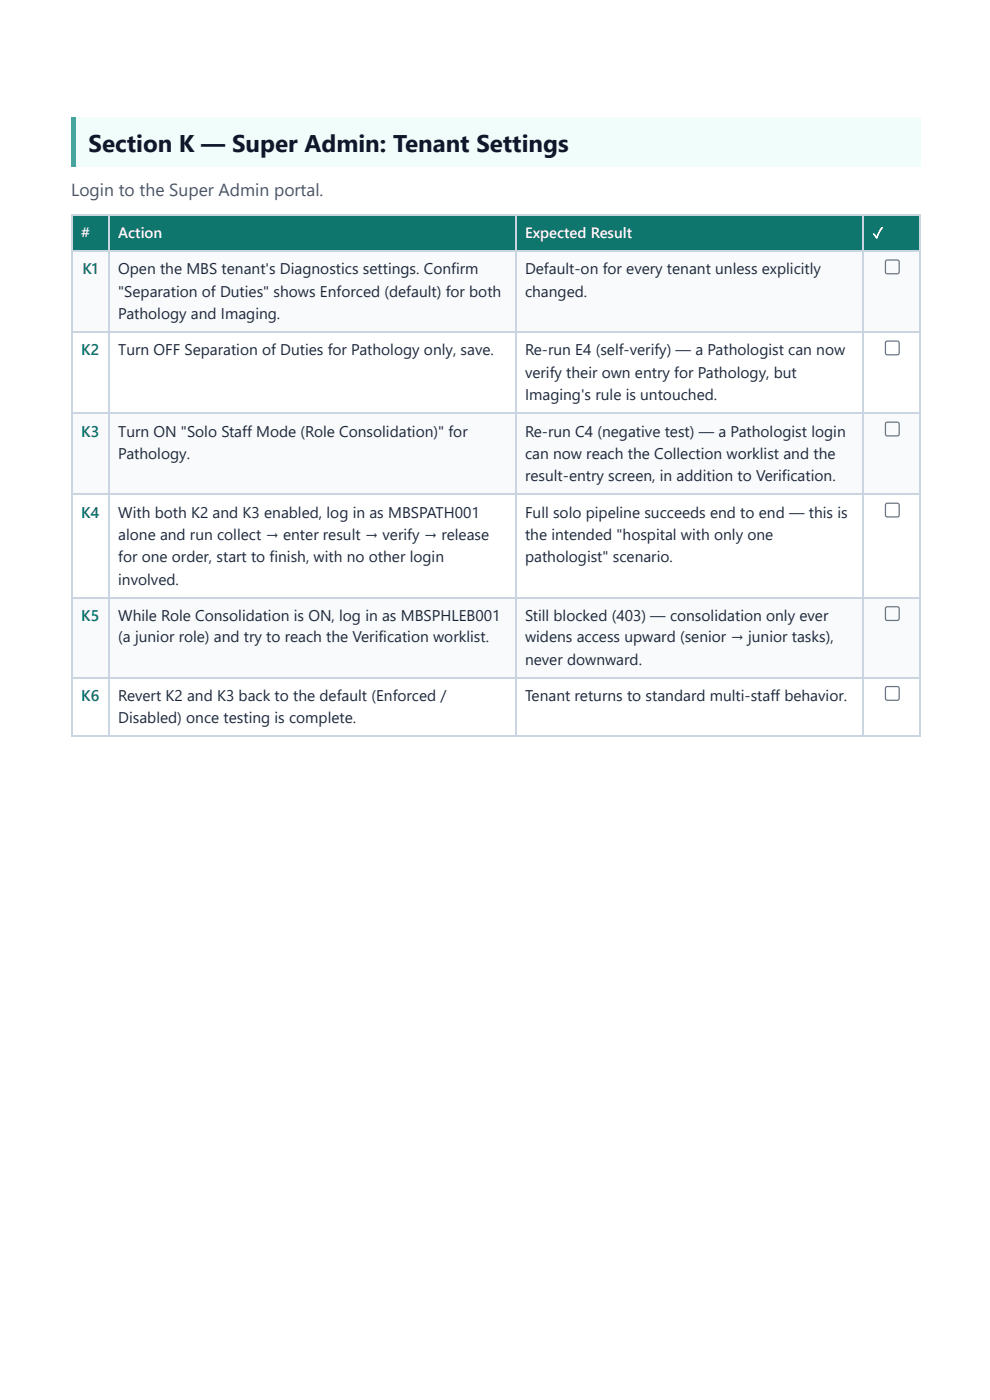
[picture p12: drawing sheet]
<svg xmlns="http://www.w3.org/2000/svg" width="210mm" height="297mm" viewBox="0 0 210 297" stroke-linecap="round" stroke-linejoin="round" font-family="sans-serif">
<defs><g id="words">
<text font-size="5.1" fill="#0f172a" x="18.8" y="32.3">Section K — Super Admin: Tenant Settings</text>
<text font-size="3.7" fill="#475569" x="15.1" y="41.5">Login to the Super Admin portal.</text>
<g font-size="3.3" fill="#0f766e">
<text x="17.5" y="58.2">K1</text>
<text x="17.2" y="75.4">K2</text>
<text x="17.2" y="92.6">K3</text>
<text x="17.2" y="109.8">K4</text>
<text x="17.2" y="131.8">K5</text>
<text x="17.2" y="148.7">K6</text>
</g>
<g font-size="3.3" fill="#1e293b">
<text x="25.1" y="58.2">Open the MBS tenant's Diagnostics settings. Confirm</text>
<text x="111.3" y="58.2">Default-on for every tenant unless explicitly</text>
<text x="25.1" y="63">&quot;Separation of Duties&quot; shows Enforced (default) for both</text>
<text x="111.3" y="63">changed.</text>
<text x="25.1" y="67.7">Pathology and Imaging.</text>
<text x="25.1" y="75.4">Turn OFF Separation of Duties for Pathology only, save.</text>
<text x="111.3" y="75.4">Re-run E4 (self-verify) — a Pathologist can now</text>
<text x="111.3" y="80.2">verify their own entry for Pathology, but</text>
<text x="111.3" y="84.9">Imaging's rule is untouched.</text>
<text x="25.1" y="92.6">Turn ON &quot;Solo Staff Mode (Role Consolidation)&quot; for</text>
<text x="111.3" y="92.6">Re-run C4 (negative test) — a Pathologist login</text>
<text x="25.1" y="97.4">Pathology.</text>
<text x="111.3" y="97.4">can now reach the Collection worklist and the</text>
<text x="111.3" y="102.1">result-entry screen, in addition to Verification.</text>
<text x="25.1" y="109.8">With both K2 and K3 enabled, log in as MBSPATH001</text>
<text x="111.3" y="109.8">Full solo pipeline succeeds end to end — this is</text>
<text x="25.1" y="114.6">alone and run collect → enter result → verify → release</text>
<text x="25.1" y="119.3">for one order, start to finish, with no other login</text>
<text x="111.3" y="114.6">the intended &quot;hospital with only one</text>
<text x="111.3" y="119.3">pathologist&quot; scenario.</text>
<text x="25.1" y="124.1">involved.</text>
<text x="25.1" y="131.8">While Role Consolidation is ON, log in as MBSPHLEB001</text>
<text x="111.3" y="131.8">Still blocked (403) — consolidation only ever</text>
<text x="25.1" y="136.3">(a junior role) and try to reach the Verification worklist.</text>
<text x="111.3" y="136.3">widens access upward (senior → junior tasks),</text>
<text x="111.3" y="141">never downward.</text>
<text x="25.1" y="148.7">Revert K2 and K3 back to the default (Enforced /</text>
<text x="111.3" y="148.7">Tenant returns to standard multi-staff behavior.</text>
<text x="25.1" y="153.5">Disabled) once testing is complete.</text>
</g>
<g font-size="3.2" fill="#fff">
<text x="17.2" y="50.5">#</text>
<text x="25.1" y="50.5">Action</text>
<text x="111.3" y="50.5">Expected Result</text>
<text x="184.9" y="50.5">✓</text>
</g>
</g></defs>
<path d="M15.1 24.9h180v10.6h-180z" fill="#f0fdfa"/>
<path d="M15.1 24.9h1v10.6h-1z" fill="#14b8a6"/>
<g fill="#0f766e">
<path d="M15.3 45.8h7.7v7.4h-7.7z"/>
<path d="M23 45.8h86.3v7.4h-86.3z"/>
<path d="M109.3 45.8h73.8v7.4h-73.8z"/>
<path d="M183.1 45.8h12v7.4h-12z"/>
</g>
<g fill="#f8fafc">
<path d="M15.3 53.2h7.7v17.2h-7.7z"/>
<path d="M23 53.2h86.3v17.2h-86.3z"/>
<path d="M109.3 53.2h73.8v17.2h-73.8z"/>
<path d="M183.1 53.2h12v17.2h-12z"/>
<path d="M15.3 87.6h7.7v17.2h-7.7z"/>
<path d="M23 87.6h86.3v17.2h-86.3z"/>
<path d="M109.3 87.6h73.8v17.2h-73.8z"/>
<path d="M183.1 87.6h12v17.2h-12z"/>
<path d="M15.3 126.7h7.7v17.2h-7.7z"/>
<path d="M23 126.7h86.3v17.2h-86.3z"/>
<path d="M109.3 126.7h73.8v17.2h-73.8z"/>
<path d="M183.1 126.7h12v17.2h-12z"/>
</g>
<path d="M15.1 45.6h180M15.1 53.3h180M15.2 45.5v110.9M23.2 45.5v110.9M109.4 45.5v110.9M183 45.5v110.9M15.1 70.5h180M15.1 87.7h180M15.1 104.9h180M15.1 126.9h180M15.1 143.8h180M15.1 156.2h180" fill="none" stroke="#cbd5e1" stroke-width=".26"/>
<path d="M195.1 45.5v110.9" fill="none" stroke="#cbd5e1" stroke-width=".21"/>
<path d="M187.8 55.3l.3-.1 2.4 .1 .1 .3-.1 2.4-.3 .1-2.4-.1-.1-.3zM187.8 72.5l.3-.1 2.4 .1 .1 .3-.1 2.4-.3 .1-2.4-.1-.1-.3zM187.8 89.7l.3-.1 2.4 .1 .1 .3-.1 2.4-.3 .1-2.4-.1-.1-.3zM187.8 106.9l.3-.1 2.4 .1 .1 .3-.1 2.4-.3 .1-2.4-.1-.1-.3zM187.8 128.8l.3-.1 2.4 .1 .1 .3-.1 2.4-.3 .1-2.4-.1-.1-.3zM187.8 145.8l.3-.1 2.4 .1 .1 .3-.1 2.3-.3 .2-2.4-.2-.1-.2z" fill="none" stroke="#64748b" stroke-width=".26"/>
<use href="#words"/>
</svg>
